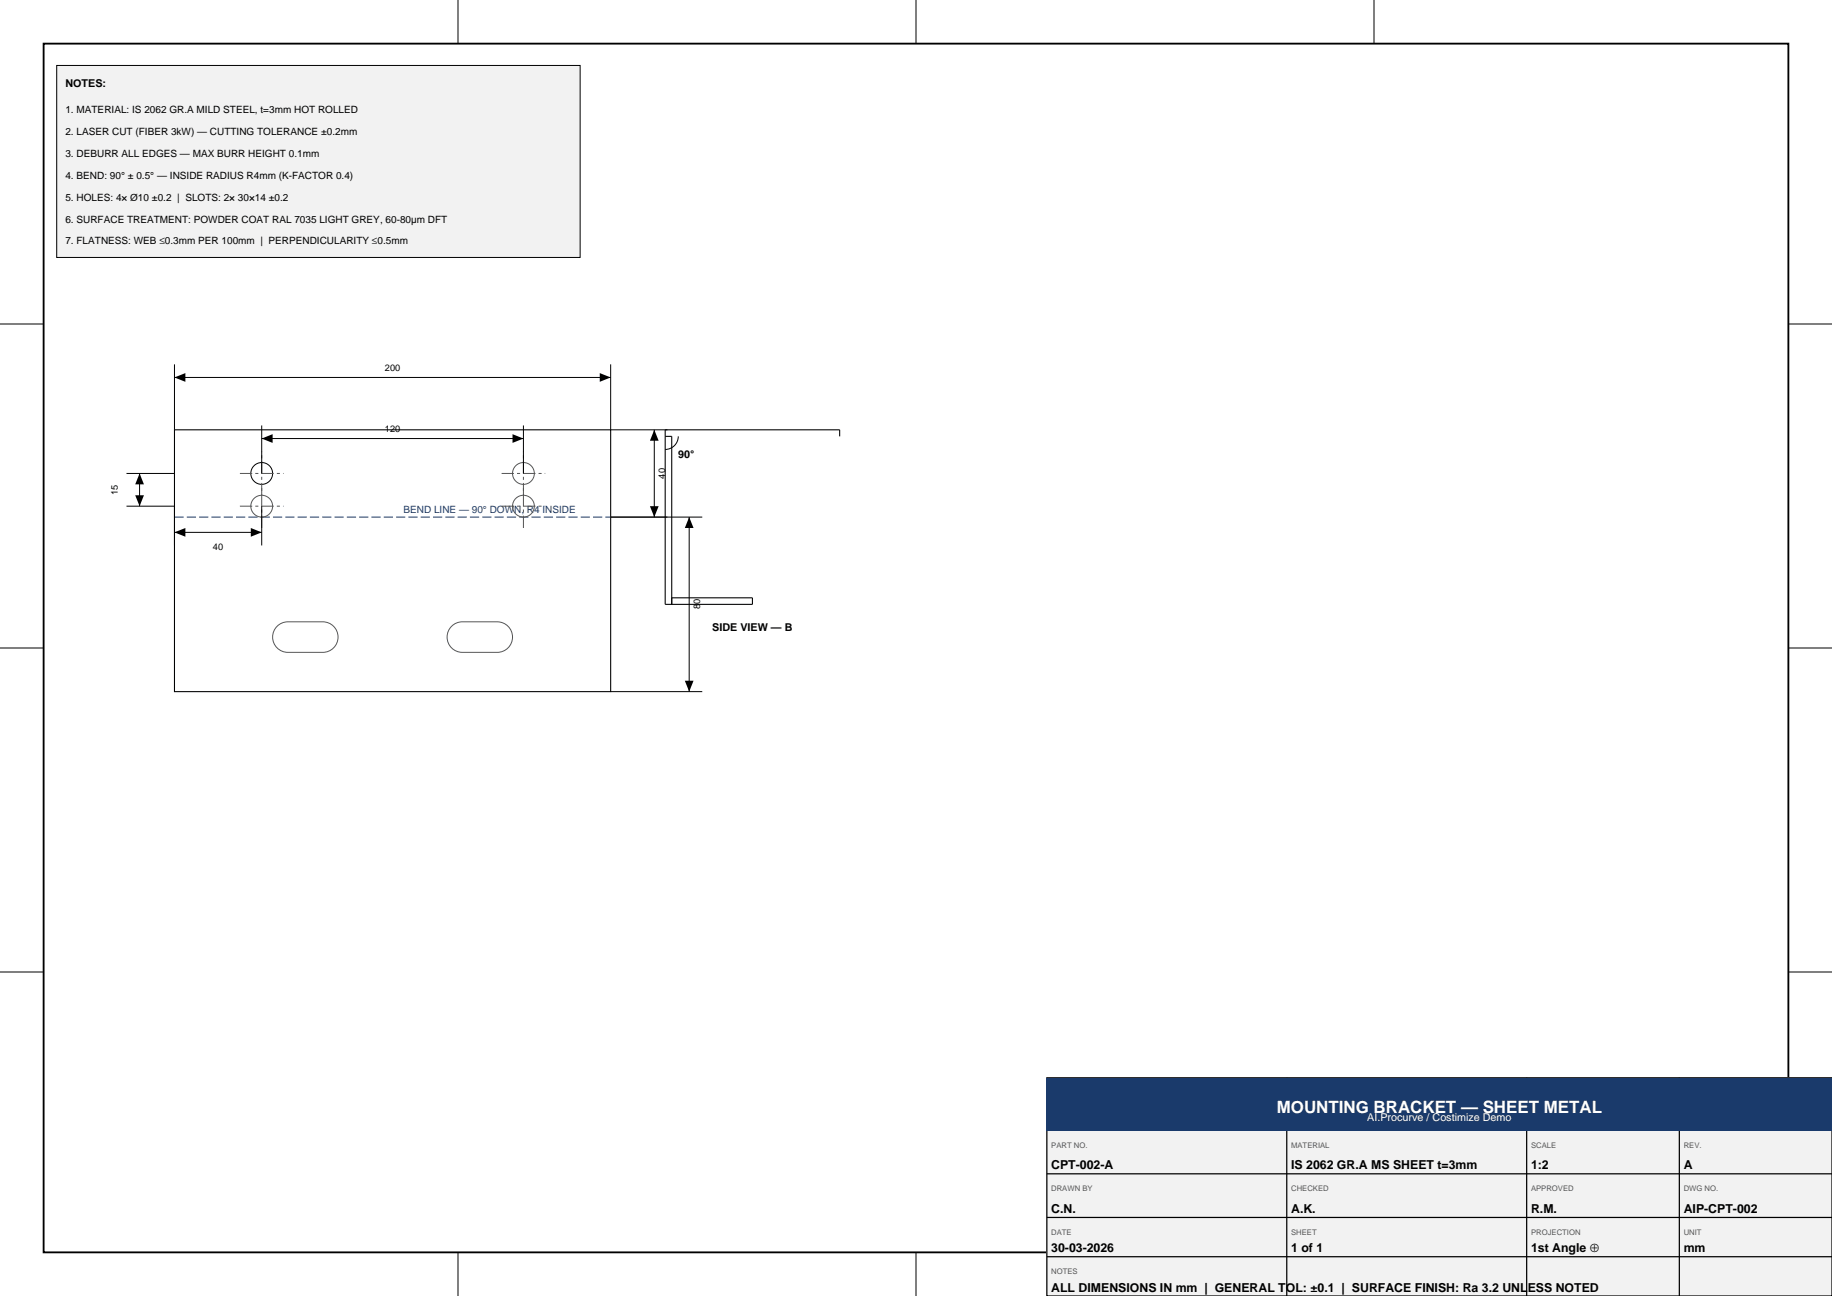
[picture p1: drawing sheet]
<svg xmlns="http://www.w3.org/2000/svg" width="420mm" height="297mm" viewBox="0 0 420 297" stroke-linecap="round" stroke-linejoin="round" font-family="sans-serif">
<defs><g id="words">
<text font-size="3.9" fill="#fff" x="292.7" y="255">MOUNTING BRACKET — SHEET METAL</text>
<g font-size="2.8">
<text x="241" y="268">CPT-002-A</text>
<text x="296" y="268">IS 2062 GR.A MS SHEET t=3mm</text>
<text x="351" y="268">1:2</text>
<text x="386" y="268">A</text>
<text x="241" y="278">C.N.</text>
<text x="296" y="278">A.K.</text>
<text x="351" y="278">R.M.</text>
<text x="386" y="278">AIP-CPT-002</text>
<text x="241" y="287">30-03-2026</text>
<text x="296" y="287">1 of 1</text>
<text x="351" y="287">1st Angle ⊕</text>
<text x="386" y="287">mm</text>
<text x="241" y="296">ALL DIMENSIONS IN mm | GENERAL TOL: ±0.1 | SURFACE FINISH: Ra 3.2 UNLESS NOTED</text>
</g>
<g font-size="2.5">
<text x="15" y="20">NOTES:</text>
<text x="155.5" y="105">90°</text>
<text x="163.3" y="144.5">SIDE VIEW — B</text>
</g>
<text font-size="2.5" fill="#fff" x="313.5" y="257">AI.Procurve / Costimize Demo</text>
<g font-size="2.3">
<text x="15" y="26">1. MATERIAL: IS 2062 GR.A MILD STEEL, t=3mm HOT ROLLED</text>
<text x="15" y="31">2. LASER CUT (FIBER 3kW) — CUTTING TOLERANCE ±0.2mm</text>
<text x="15" y="36">3. DEBURR ALL EDGES — MAX BURR HEIGHT 0.1mm</text>
<text x="15" y="41">4. BEND: 90° ± 0.5° — INSIDE RADIUS R4mm (K-FACTOR 0.4)</text>
<text x="15" y="46">5. HOLES: 4× Ø10 ±0.2 | SLOTS: 2× 30×14 ±0.2</text>
<text x="15" y="51">6. SURFACE TREATMENT: POWDER COAT RAL 7035 LIGHT GREY, 60-80µm DFT</text>
<text x="15" y="56">7. FLATNESS: WEB ≤0.3mm PER 100mm | PERPENDICULARITY ≤0.5mm</text>
</g>
<text font-size="2.3" fill="#1a3a6b" x="92.5" y="117.5">BEND LINE — 90° DOWN, R4 INSIDE</text>
<g font-size="2.1">
<text x="88.2" y="85">200</text>
<text x="88.2" y="99">120</text>
<text x="27" y="113.4" transform="rotate(-90 27 113.4)">15</text>
<text x="152.5" y="109.7" transform="rotate(-90 152.5 109.7)">40</text>
<text x="48.8" y="126">40</text>
<text x="160.5" y="139.7" transform="rotate(-90 160.5 139.7)">80</text>
</g>
<g font-size="1.8" fill="#555">
<text x="241" y="263">PART NO.</text>
<text x="296" y="263">MATERIAL</text>
<text x="351" y="263">SCALE</text>
<text x="386" y="263">REV.</text>
<text x="241" y="273">DRAWN BY</text>
<text x="296" y="273">CHECKED</text>
<text x="351" y="273">APPROVED</text>
<text x="386" y="273">DWG NO.</text>
<text x="241" y="283">DATE</text>
<text x="296" y="283">SHEET</text>
<text x="351" y="283">PROJECTION</text>
<text x="386" y="283">UNIT</text>
<text x="241" y="292">NOTES</text>
</g>
</g></defs>
<path d="M10 10h400v277h-400z" fill="none" stroke="#000" stroke-width=".42"/>
<path d="M105 0v10M210 0v10M315 0v10M0 74.3h10M410 74.3h10M0 148.5h10M410 148.5h10M0 222.8h10M410 222.8h10M105 287v10M210 287v10M315 287v10" fill="none" stroke="#000" stroke-width=".23"/>
<path d="M240 247h180v50h-180z" fill-rule="evenodd" fill="#f2f2f2"/>
<path d="M240 247h180v50h-180zM240 259h180M295 247v50M350 247v50M385 247v50M240 279h180M240 269h180M240 288h180" fill="none" stroke="#000" stroke-width=".28"/>
<path d="M240 247h180v12h-180z" fill-rule="evenodd" fill="#1a3a6b"/>
<path d="M40 98.5h100v60h-100zM152.5 100h1.5v38.5M192.5 100v-1.5h-40v40h20v-1.5h-18.5" fill="none" stroke="#000" stroke-width=".25"/>
<path d="M40 118.5h100" fill="none" stroke="#1a3a6b" stroke-width=".23" stroke-dasharray="2.1 .7" stroke-linecap="butt"/>
<g fill="none" stroke="#000" stroke-width=".23">
<path d="M40 83.5v15M40 86.5h100M60 97.5v11M120 97.5v11M140 83.5v15h13M150 98.5v20M29 116h11v9M29 108.5h11M32 108.5v7.5M60 116v9M60 100.5h60M140 118.5h21"/>
<path d="M155.5 100a3 3 0 0 1-3 3M158 118.5v40M40 122h20M140 158.5h21"/>
<circle cx="60" cy="108.5" r="2.5"/>
</g>
<path d="M55 108.5h10M55 116h10M60 113.5v-10M115 108.5h10M115 116h10M120 113.5v-10M60 121v-10M120 121v-10" fill="none" stroke="#555" stroke-width=".23" stroke-dasharray="2.8 .7 .7 .7" stroke-linecap="butt"/>
<g fill="none" stroke="#555" stroke-width=".23">
<path d="M63.5 143.5a3.5 3.5 0 0 1 2.5-1h8a3.5 3.5 0 0 1 3.5 3.5 3.5 3.5 0 0 1-3.5 3.5h-8a3.5 3.5 0 0 1-3.2-2.2 3.5 3.5 0 0 1 .7-3.8zM103.5 143.5a3.5 3.5 0 0 1 2.5-1h8a3.5 3.5 0 0 1 3.5 3.5 3.5 3.5 0 0 1-3.5 3.5h-8a3.5 3.5 0 0 1-3.2-2.2 3.5 3.5 0 0 1 .7-3.8z"/>
<circle cx="60" cy="116" r="2.5"/>
<circle cx="120" cy="108.5" r="2.5"/>
<circle cx="120" cy="116" r="2.5"/>
</g>
<path d="M40 86.5l2.5-1v2zM137.5 85.5l2.5 1-2.5 1zM150 98.5l1 2.5h-2zM31 113.5h2l-1 2.5zM32 108.5l1 2.5h-2zM60 100.5l2.5-1v2zM117.5 99.5l2.5 1-2.5 1zM149 116h2l-1 2.5zM158 118.5l1 2.5h-2zM40 122l2.5-1v2zM57.5 121l2.5 1-2.5 1zM157 156h2l-1 2.5z" fill="#000"/>
<path d="M13 15h120v44h-120z" fill-rule="evenodd" fill="#f2f2f2" stroke="#000" stroke-width=".23"/>
<use href="#words"/>
</svg>
